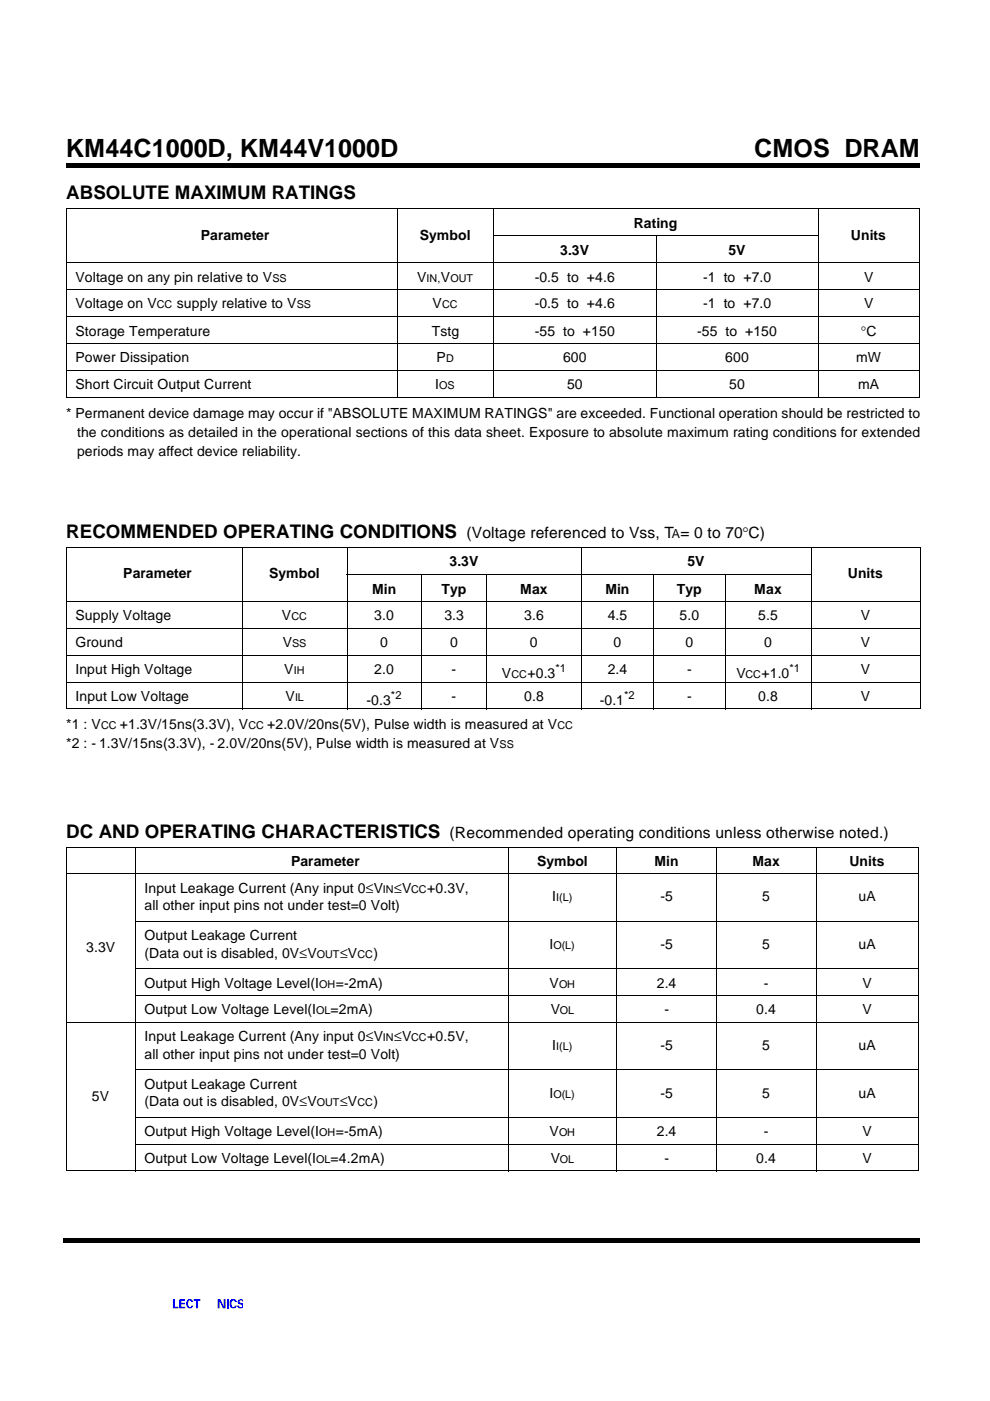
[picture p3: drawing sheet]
<svg xmlns="http://www.w3.org/2000/svg" width="210mm" height="297mm" viewBox="0 0 210 297" stroke-linecap="round" stroke-linejoin="round" font-family="sans-serif">
<defs><g id="words">
<g font-size="5.3">
<text x="14" y="33.2">KM44C1000D, KM44V1000D</text>
<text x="159.9" y="33.2">CMOS DRAM</text>
</g>
<g font-size="4">
<text x="14.1" y="42.3">ABSOLUTE MAXIMUM RATINGS</text>
<text x="14.1" y="114.1">RECOMMENDED OPERATING CONDITIONS</text>
<text x="14.1" y="177.6">DC AND OPERATING CHARACTERISTICS</text>
</g>
<g font-size="3.3">
<text x="98.9" y="114.1">(Voltage referenced to Vss, T = 0 to 70°C)</text>
<text x="95.3" y="177.6">(Recommended operating conditions unless otherwise noted.)</text>
</g>
<g font-size="3">
<text x="42.6" y="50.8">Parameter</text>
<text x="89" y="50.8">Symbol</text>
<text x="134.4" y="48.3">Rating</text>
<text x="180.4" y="50.8">Units</text>
<text x="16" y="59.7">Voltage on any pin relative to V</text>
<text x="88.5" y="59.7">V</text>
<text x="93.5" y="59.7">V</text>
<text x="113.4" y="59.7">-0.5 to +4.6</text>
<text x="118.8" y="54">3.3V</text>
<text x="149.1" y="59.7">-1 to +7.0</text>
<text x="154.4" y="54">5V</text>
<text x="183.2" y="59.7">V</text>
<text x="16" y="65.4">Voltage on V</text>
<text x="37.5" y="65.4">supply relative to V</text>
<text x="91.7" y="65.4">V</text>
<text x="113.4" y="65.4">-0.5 to +4.6</text>
<text x="149.1" y="65.4">-1 to +7.0</text>
<text x="183.2" y="65.4">V</text>
<text x="16" y="71.1">Storage Temperature</text>
<text x="91.5" y="71.1">Tstg</text>
<text x="113.4" y="71.1">-55 to +150</text>
<text x="147.8" y="71.1">-55 to +150</text>
<text x="182.5" y="71.1">°C</text>
<text x="16" y="76.8">Power Dissipation</text>
<text x="92.5" y="76.8">P</text>
<text x="119.4" y="76.8">600</text>
<text x="153.8" y="76.8">600</text>
<text x="181.5" y="76.8">mW</text>
<text x="16" y="82.5">Short Circuit Output Current</text>
<text x="92.3" y="82.5">I</text>
<text x="120.2" y="82.5">50</text>
<text x="154.6" y="82.5">50</text>
<text x="181.9" y="82.5">mA</text>
<text x="14.1" y="88.6">* Permanent device damage may occur if &quot;ABSOLUTE MAXIMUM RATINGS&quot; are exceeded. Functional operation should be restricted to</text>
<text x="16.3" y="92.6">the conditions as detailed in the operational sections of this data sheet. Exposure to absolute maximum rating conditions for extended</text>
<text x="16.3" y="96.6">periods may affect device reliability.</text>
<text x="26.1" y="122.6">Parameter</text>
<text x="57.1" y="122.6">Symbol</text>
<text x="78.9" y="125.8">Min</text>
<text x="93.6" y="125.8">Typ</text>
<text x="95.3" y="120.1">3.3V</text>
<text x="110.3" y="125.8">Max</text>
<text x="128.4" y="125.8">Min</text>
<text x="143.5" y="125.8">Typ</text>
<text x="145.8" y="120.1">5V</text>
<text x="159.9" y="125.8">Max</text>
<text x="179.7" y="122.6">Units</text>
<text x="16" y="131.5">Supply Voltage</text>
<text x="59.8" y="131.5">V</text>
<text x="79.3" y="131.5">3.0</text>
<text x="94.2" y="131.5">3.3</text>
<text x="111.2" y="131.5">3.6</text>
<text x="128.9" y="131.5">4.5</text>
<text x="144.1" y="131.5">5.0</text>
<text x="160.8" y="131.5">5.5</text>
<text x="182.5" y="131.5">V</text>
<text x="16" y="137.2">Ground</text>
<text x="59.9" y="137.2">V</text>
<text x="80.6" y="137.2">0</text>
<text x="95.4" y="137.2">0</text>
<text x="112.4" y="137.2">0</text>
<text x="130" y="137.2">0</text>
<text x="145.4" y="137.2">0</text>
<text x="162.1" y="137.2">0</text>
<text x="182.5" y="137.2">V</text>
<text x="16" y="142.9">Input High Voltage</text>
<text x="60.3" y="142.9">V</text>
<text x="79.3" y="142.9">2.0</text>
<text x="95.8" y="142.9">-</text>
<text x="106.4" y="143.7">V</text>
<text x="111.8" y="143.7">+0.3</text>
<text x="128.9" y="142.9">2.4</text>
<text x="145.7" y="142.9">-</text>
<text x="156.1" y="143.7">V</text>
<text x="161.5" y="143.7">+1.0</text>
<text x="182.5" y="142.9">V</text>
<text x="16" y="148.6">Input Low Voltage</text>
<text x="60.5" y="148.6">V</text>
<text x="77.7" y="149.4">-0.3</text>
<text x="95.8" y="148.6">-</text>
<text x="111.2" y="148.6">0.8</text>
<text x="127.2" y="149.4">-0.1</text>
<text x="145.7" y="148.6">-</text>
<text x="160.8" y="148.6">0.8</text>
<text x="182.5" y="148.6">V</text>
<text x="14.1" y="154.6">*1 : V</text>
<text x="25.4" y="154.6">+1.3V/15ns(3.3V), V</text>
<text x="56.6" y="154.6">+2.0V/20ns(5V), Pulse width is measured at V</text>
<text x="14.1" y="158.7">*2 : - 1.3V/15ns(3.3V), - 2.0V/20ns(5V), Pulse width is measured at V</text>
<text x="61.7" y="183.6">Parameter</text>
<text x="113.9" y="183.6">Symbol</text>
<text x="138.8" y="183.6">Min</text>
<text x="159.5" y="183.6">Max</text>
<text x="180.1" y="183.6">Units</text>
<text x="30.6" y="189.3">Input Leakage Current (Any input 0≤V</text>
<text x="83.6" y="189.3">≤V</text>
<text x="90.6" y="189.3">+0.3V,</text>
<text x="117.1" y="191.1">I</text>
<text x="140" y="191.1">-5</text>
<text x="161.6" y="191.1">5</text>
<text x="182" y="191.1">uA</text>
<text x="30.6" y="193">all other input pins not under test=0 Volt)</text>
<text x="18.3" y="201.9">3.3V</text>
<text x="30.6" y="199.3">Output Leakage Current</text>
<text x="30.6" y="203.1">(Data out is disabled, 0V≤V</text>
<text x="72.1" y="203.1">≤V</text>
<text x="79.2" y="203.1">)</text>
<text x="116.5" y="201.2">I</text>
<text x="140" y="201.2">-5</text>
<text x="161.6" y="201.2">5</text>
<text x="182" y="201.2">uA</text>
<text x="30.6" y="209.4">Output High Voltage Level(I</text>
<text x="71.2" y="209.4">=-2mA)</text>
<text x="116.5" y="209.4">V</text>
<text x="139.3" y="209.4">2.4</text>
<text x="162" y="209.4">-</text>
<text x="182.9" y="209.4">V</text>
<text x="30.6" y="215.1">Output Low Voltage Level(I</text>
<text x="70.1" y="215.1">=2mA)</text>
<text x="116.8" y="215.1">V</text>
<text x="140.9" y="215.1">-</text>
<text x="160.4" y="215.1">0.4</text>
<text x="182.9" y="215.1">V</text>
<text x="30.6" y="220.8">Input Leakage Current (Any input 0≤V</text>
<text x="83.6" y="220.8">≤V</text>
<text x="90.6" y="220.8">+0.5V,</text>
<text x="30.6" y="224.5">all other input pins not under test=0 Volt)</text>
<text x="117.1" y="222.6">I</text>
<text x="140" y="222.6">-5</text>
<text x="161.6" y="222.6">5</text>
<text x="182" y="222.6">uA</text>
<text x="19.5" y="233.4">5V</text>
<text x="30.6" y="230.8">Output Leakage Current</text>
<text x="116.5" y="232.7">I</text>
<text x="140" y="232.7">-5</text>
<text x="161.6" y="232.7">5</text>
<text x="182" y="232.7">uA</text>
<text x="30.6" y="234.6">(Data out is disabled, 0V≤V</text>
<text x="72.1" y="234.6">≤V</text>
<text x="79.2" y="234.6">)</text>
<text x="30.6" y="240.9">Output High Voltage Level(I</text>
<text x="71.2" y="240.9">=-5mA)</text>
<text x="116.5" y="240.9">V</text>
<text x="139.3" y="240.9">2.4</text>
<text x="162" y="240.9">-</text>
<text x="182.9" y="240.9">V</text>
<text x="30.6" y="246.6">Output Low Voltage Level(I</text>
<text x="70.1" y="246.6">=4.2mA)</text>
<text x="116.8" y="246.6">V</text>
<text x="140.9" y="246.6">-</text>
<text x="160.4" y="246.6">0.4</text>
<text x="182.9" y="246.6">V</text>
</g>
<text font-size="2.6" x="142.4" y="114.1">A</text>
<g font-size="2.4">
<text x="117.8" y="142.5">*1</text>
<text x="167.4" y="142.5">*1</text>
<text x="82.9" y="148.2">*2</text>
<text x="132.3" y="148.2">*2</text>
</g>
<g font-size="2.3">
<text x="57.7" y="59.7">SS</text>
<text x="90.4" y="59.7">IN,</text>
<text x="95.5" y="59.7">OUT</text>
<text x="33.3" y="65.4">CC</text>
<text x="62.9" y="65.4">SS</text>
<text x="93.7" y="65.4">CC</text>
<text x="94.6" y="76.8">D</text>
<text x="93.1" y="82.5">OS</text>
<text x="61.8" y="131.5">CC</text>
<text x="62" y="137.2">SS</text>
<text x="62.3" y="142.9">IH</text>
<text x="108.5" y="143.7">CC</text>
<text x="158.1" y="143.7">CC</text>
<text x="62.6" y="148.6">IL</text>
<text x="21.4" y="154.6">CC</text>
<text x="52.7" y="154.6">CC</text>
<text x="118.2" y="154.6">CC</text>
<text x="105.9" y="158.7">SS</text>
<text x="81.2" y="189.3">IN</text>
<text x="87.2" y="189.3">CC</text>
<text x="117.9" y="191.1">I(L)</text>
<text x="67.1" y="203.1">OUT</text>
<text x="75.8" y="203.1">CC</text>
<text x="117.3" y="201.2">O(L)</text>
<text x="67.6" y="209.4">OH</text>
<text x="118.5" y="209.4">OH</text>
<text x="67.1" y="215.1">OL</text>
<text x="118.7" y="215.1">OL</text>
<text x="81.2" y="220.8">IN</text>
<text x="87.2" y="220.8">CC</text>
<text x="117.9" y="222.6">I(L)</text>
<text x="117.3" y="232.7">O(L)</text>
<text x="67.1" y="234.6">OUT</text>
<text x="75.8" y="234.6">CC</text>
<text x="67.6" y="240.9">OH</text>
<text x="118.5" y="240.9">OH</text>
<text x="67.1" y="246.6">OL</text>
<text x="118.7" y="246.6">OL</text>
</g>
</g></defs>
<path d="M14.1 34.5h.5v1h-.5zM14.6 34.5h179.9v1h-179.9zM194.5 34.5h.5v1h-.5zM13.5 262.6h.5v1h-.5zM14 262.6h180.5v1h-180.5zM194.5 262.6h.5v1h-.5z" fill="#000"/>
<path d="M14.1 265.8h37.4v11.6h-37.4z" fill="#fff"/>
<g fill="#00f">
<path d="M36.7 275.4h.4v1.7h.7v.3h-1.1z" fill-rule="evenodd"/>
<path d="M38 275.4h1.2v.4h-.8v.4h.8v.3h-.8v.6h.9v.3h-1.3z" fill-rule="evenodd"/>
<path d="M39.6 275.7l.3-.3h.7l.4 .6h-.4l-.3-.3a.88 .88 0 0 0-.2 1.4h.3l.2-.3h.4l-.1 .3a.85 .85 0 0 1-1.2 .1 .85 .85 0 0 1-.2-1.2z" fill-rule="evenodd"/>
<path d="M41.1 275.4h1.4v.4h-.6v1.6h-.3v-1.6h-.5z" fill-rule="evenodd"/>
<path d="M46.1 275.4h.6l.7 1.6v-1.6h.4v2h-.6l-.6-1.6v1.6h-.5z" fill-rule="evenodd"/>
<path d="M49.1 275.4l.9 .1 .2 .4v.1h-.4l-.3-.3-.3 .2v1.1l.2 .1h.2l.2-.3h.4v.2a.82 .82 0 0 1-.8 .4 .82 .82 0 0 1-.7-.6v-.8z" fill-rule="evenodd"/>
<path d="M50.5 275.6l.4-.2 .6 .1v.5h-.2l-.1-.3-.4 .1 .2 .4 .4 .1a.81 .81 0 0 1-.2 1.1h-.5l-.4-.4v-.2h.4l.2 .3h.3v-.5a.66 .66 0 0 1-.7-.8z" fill-rule="evenodd"/>
</g>
<path d="M48.1 275.4h.4v2h-.4z" fill="#00f"/>
<g fill="#fff">
<path d="M14.1 39.5h180.9v.3h-180.9z"/>
<path d="M194.6 39.7h.4v218.6h-.4z"/>
<path d="M13.9 258h180.9v.3h-180.9z"/>
<path d="M13.9 39.5h.3v218.7h-.3z"/>
<path d="M99.6 39.5h.3v.2h-.3z"/>
<path d="M99.6 258.1h.3v.2h-.3z"/>
<path d="M99.6 39.7h.3v218.4h-.3z"/>
<path d="M109.1 39.6h.3v.1h-.3z"/>
<path d="M109.1 258.1h.3v.2h-.3z"/>
<path d="M109.1 39.7h.3v218.4h-.3z"/>
</g>
<g fill="none" stroke="#000" stroke-width=".21">
<path d="M14 44.3h181M14 55.7h181M14.1 44.4v39.7M84.2 44.2v40.1M104.6 50h69.1M104.7 44.2v40.1M139.1 49.9v34.4M173.6 44.2v40.1M194.9 44.4v39.7M14 61.4h181M14 67.1h181M14 72.8h181"/>
<path d="M14 78.5h181M14 84.2h181M14 116.1h181.2M14.1 116.2v34M51.5 116v34.4M73.6 116v34.4M123.3 116v34.4M172 116v34.4M195.2 116.2v34M14 127.5h181.2M14 133.2h181.2M14 138.9h181.2"/>
<path d="M73.5 121.8h98.6M89.4 121.7v28.7M103.2 121.7v28.7M138.6 121.7v28.7M153.8 121.7v28.7M14 144.6h181.2M14 150.3h181.2M14 179.6h180.7M14.1 179.7v68.5M28.7 179.5v68.9M107.8 179.5v68.9M130.8 179.5v68.9"/>
<path d="M151.9 179.5v68.9M173.1 179.5v68.9M194.6 179.7v68.5M14 185.3h180.7M28.6 195.4h166.1M14 216.8h180.7M28.6 205.4h166.1M28.6 211.1h166.1M28.6 226.9h166.1M28.6 236.9h166.1M14 248.3h180.7M28.6 242.6h166.1"/>
</g>
<use href="#words"/>
</svg>
